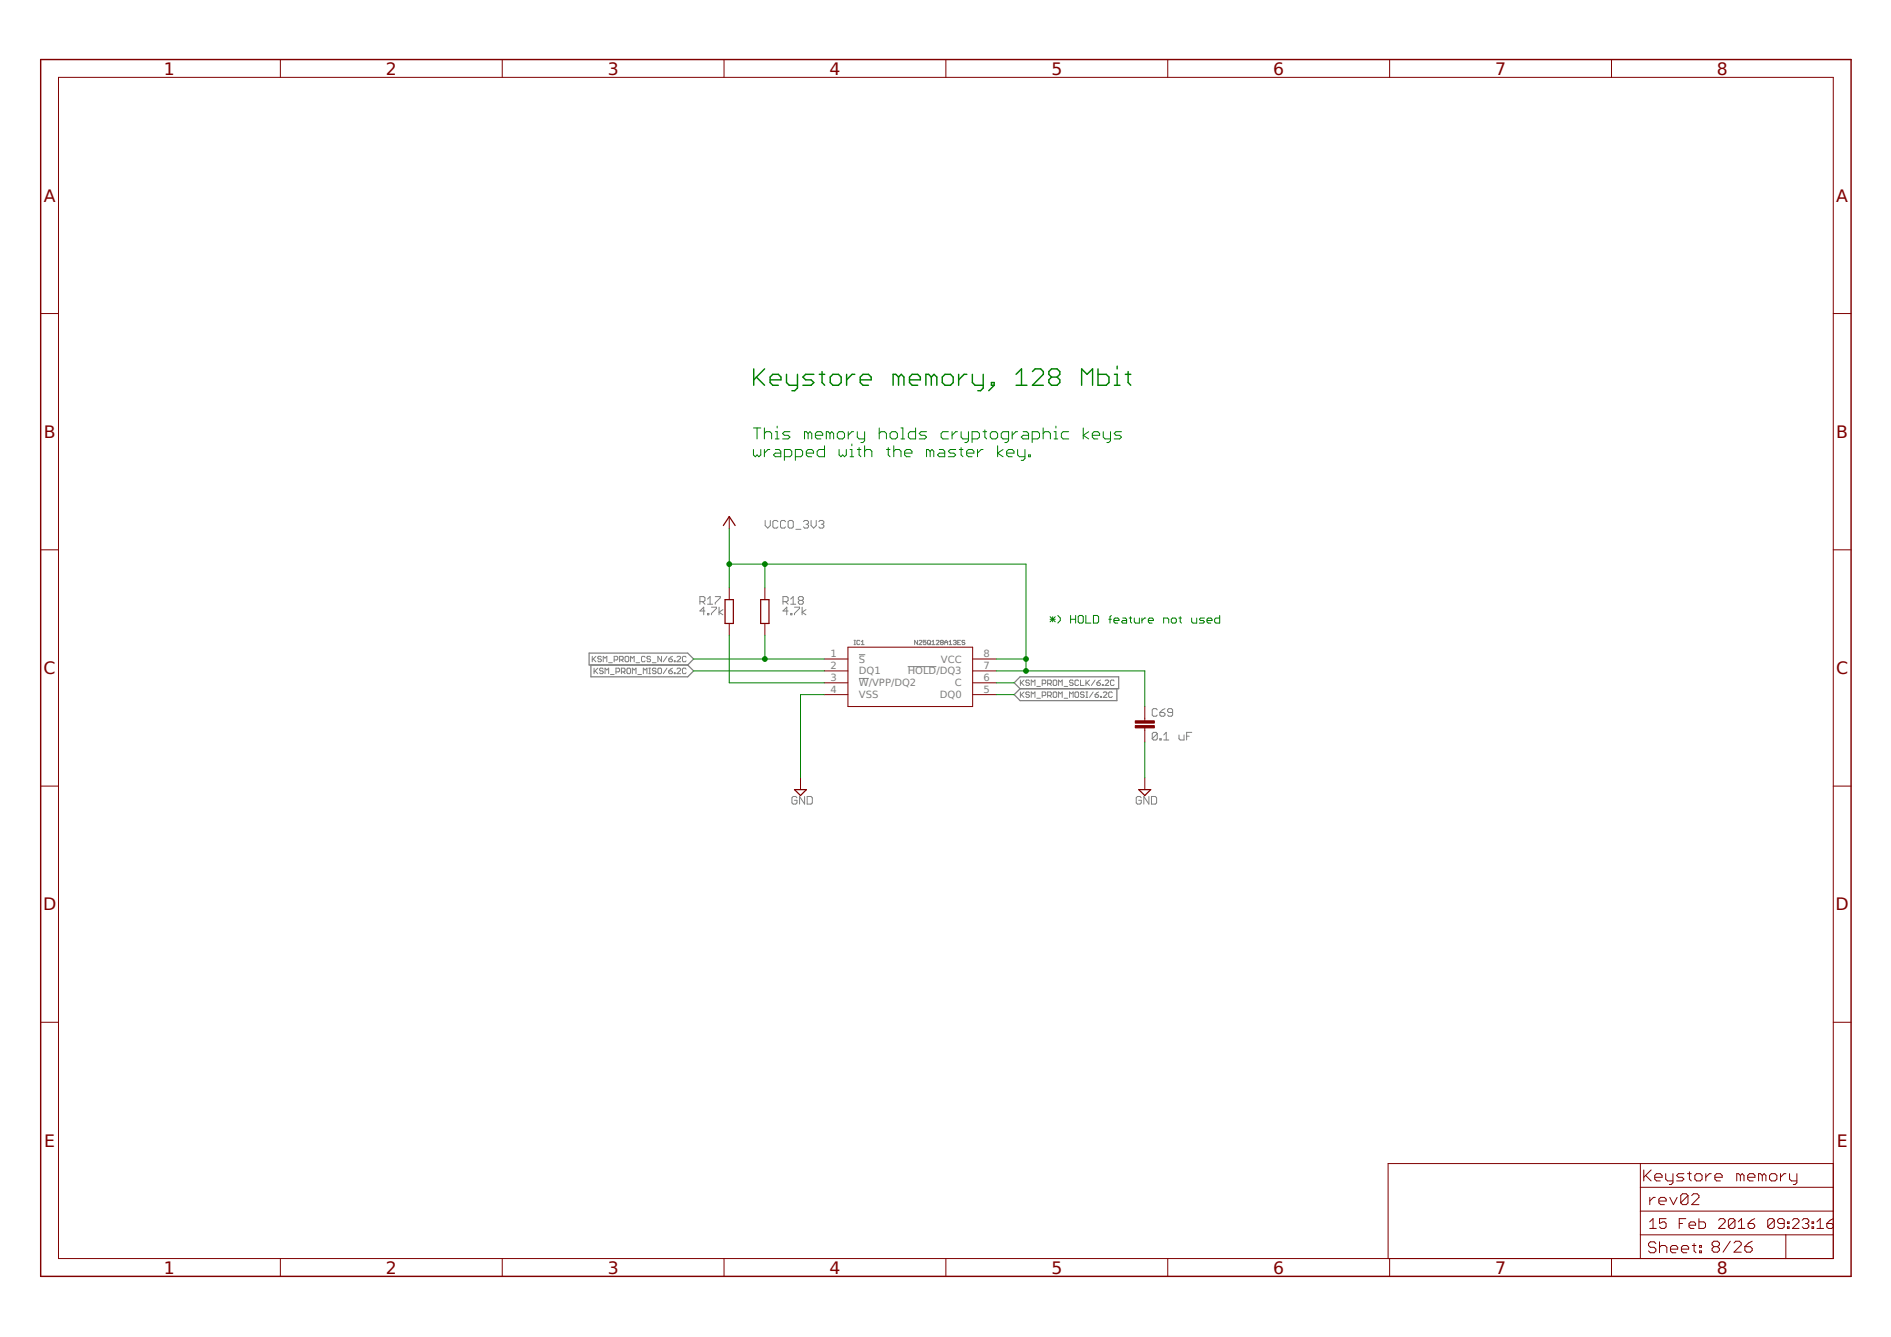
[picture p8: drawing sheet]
<svg xmlns="http://www.w3.org/2000/svg" width="420mm" height="297mm" viewBox="0 0 420 297" stroke-linecap="round" stroke-linejoin="round" font-family="sans-serif">
<defs><g id="words">
<g font-size="3.8" fill="#800000">
<text x="36.4" y="16.6">1</text>
<text x="85.7" y="16.6">2</text>
<text x="135" y="16.6">3</text>
<text x="184.3" y="16.6">4</text>
<text x="233.6" y="16.6">5</text>
<text x="282.9" y="16.6">6</text>
<text x="332.2" y="16.6">7</text>
<text x="381.5" y="16.6">8</text>
<text x="9.7" y="44.8">A</text>
<text x="408" y="44.8">A</text>
<text x="9.7" y="97.3">B</text>
<text x="408" y="97.3">B</text>
<text x="9.7" y="149.8">C</text>
<text x="408" y="149.8">C</text>
<text x="9.6" y="202.2">D</text>
<text x="407.9" y="202.2">D</text>
<text x="9.8" y="254.7">E</text>
<text x="408.1" y="254.7">E</text>
<text x="36.4" y="282.9">1</text>
<text x="85.7" y="282.9">2</text>
<text x="135" y="282.9">3</text>
<text x="184.3" y="282.9">4</text>
<text x="233.6" y="282.9">5</text>
<text x="282.9" y="282.9">6</text>
<text x="332.2" y="282.9">7</text>
<text x="381.5" y="282.9">8</text>
</g>
<g font-size="2.2" fill="#808080">
<text x="184.6" y="146">1</text>
<text x="184.6" y="148.7">2</text>
<text x="190.8" y="147.2">S</text>
<text x="190.8" y="149.8">DQ1</text>
<text x="201.7" y="149.9">HOLD/DQ3</text>
<text x="209.1" y="147.2">VCC</text>
<text x="218.5" y="146">8</text>
<text x="218.5" y="148.7">7</text>
<text x="184.6" y="151.3">3</text>
<text x="184.6" y="154">4</text>
<text x="190.8" y="152.5">W/VPP/DQ2</text>
<text x="190.8" y="155.1">VSS</text>
<text x="208.8" y="155.1">DQ0</text>
<text x="212.1" y="152.5">C</text>
<text x="218.5" y="151.3">6</text>
<text x="218.5" y="154">5</text>
</g>
</g></defs>
<g fill="none" stroke="#808080" stroke-width=".22">
<path d="M170 115.6v1.2l.6 .5 .6-.5v-1.2M172.8 115.9l-.2-.3h-.6l-.3 .3v1.2l.3 .2h.6l.2-.2M174.5 115.9l-.2-.3h-.6l-.3 .3v1.2l.3 .2h.6l.2-.2M175.1 115.9l.3-.3h.6l.3 .3v1.2l-.3 .2h-.6l-.3-.2zM176.8 117.6h1.1M178.5 115.9l.3-.3h.6l.2 .3v.3l-.2 .3M179.1 116.5h.3M179.4 116.5l.2 .3v.3l-.2 .2h-.6l-.3-.2M180.2 115.6v1.2l.6 .5 .6-.5v-1.2M181.9 115.9l.3-.3h.6l.2 .3v.3l-.2 .3M182.5 116.5h.3M182.8 116.5l.2 .3v.3l-.2 .2h-.6l-.3-.2"/>
<path d="M155.5 133.7h.9l.2-.3v-.6l-.2-.3h-.9v1.7M156.1 133.7l.5 .5M156.6 135.7h-1.1l.9-.8v1.7M157.2 136.3h.3v.3h-.3zM157.2 134.2h1.1M157.2 133.1l.6-.6v1.7M158.1 134.9h1.1v.3l-1.1 1.1v.3M158.9 132.5h1.1v.3l-1.1 1.1v.3M159.8 134.9v1.7M160.6 135.4l-.8 .6 .8 .6M174 133.7h.8l.3-.3v-.6l-.3-.3h-.8v1.7M174.5 133.7l.6 .5"/>
<path d="M175.1 135.7h-1.1l.8-.8v1.7M175.7 136.3h.3v.3h-.3zM175.7 133.1l.5-.6v1.7M175.7 134.2h1.1M176.5 134.9h1.2v.3l-1.2 1.1v.3M177.7 133.4l-.3-.3v-.3l.3-.3h.5l.3 .3v.3l-.3 .3M177.7 133.4l-.3 .3v.2l.3 .3h.5l.3-.3v-.2l-.3-.3M177.7 133.4h.5M178.2 134.9v1.7M179.1 135.4l-.9 .6 .9 .6M131.6 145.8v1.2M131.8 146.4l.6 .6"/>
<path d="M132 148.4v1.3M132.2 149.1l.6 .6M132.4 145.8l-.8 .8M132.8 148.4l-.8 .9M133.6 146l-.2-.2h-.4l-.2 .4 .2 .2h.4l.2 .4-.2 .2h-.4l-.2-.2M134 147v-1.2l.4 .4 .4-.4v1.2M134 148.7l-.2-.3h-.4l-.2 .4 .2 .3h.4l.2 .4-.2 .2h-.4l-.2-.2M134.4 149.7v-1.3l.4 .4 .4-.4v1.3M135.2 147.2h.9M135.6 149.9h.9M136.5 146.6h.6l.2-.2v-.4l-.2-.2h-.6v1.2M136.9 149.3h.6l.2-.2v-.4l-.2-.3h-.6v1.3"/>
<path d="M137.7 146.6h.6l.2-.2v-.4l-.2-.2h-.6v1.2M138.1 146.6l.4 .4M138.1 149.3h.6l.2-.2v-.4l-.2-.3h-.6v1.3M138.5 149.3l.4 .4M138.9 146l.2-.2h.4l.2 .2v.8l-.2 .2h-.4l-.2-.2zM139.5 148.4h.4l.2 .3v.8l-.2 .2h-.4l-.2-.2v-.8zM140.1 147v-1.2l.4 .4 .4-.4v1.2M140.5 149.7v-1.3l.4 .4 .4-.4v1.3M141.3 147.2h.8M141.7 149.9h.8M142.9 149.7v-1.3l.4 .4 .4-.4v1.3M143.3 146l-.2-.2h-.4l-.2 .2v.8l.2 .2h.4l.2-.2"/>
<path d="M144.1 148.4h.4M144.1 149.7h.4M144.4 148.4v1.3M144.5 146l-.1-.2h-.5l-.2 .2 .2 .4h.5l.1 .2-.1 .4h-.5l-.2-.2M144.9 147.2h.9M145.8 148.7l-.2-.3h-.4l-.3 .3 .3 .4h.4l.2 .2-.2 .4h-.4l-.3-.2M146.4 148.4h.4l.2 .3v.8l-.2 .2h-.4l-.2-.2v-.8zM147 145.8v1.2l-.8-1.2v1.2M148.2 145.8l-.8 1.2M148.2 148.4l-.8 1.3M148.6 146.4h.6l.2 .4-.2 .2h-.4l-.2-.2zM148.6 149.1h.6l.2 .4-.2 .2h-.4l-.2-.2z"/>
<path d="M149.4 145.8l-.8 .6M149.4 148.4l-.8 .7M149.8 146.8h.2v.2h-.2zM149.8 149.5h.2v.2h-.2zM150.4 148.7l.2-.3h.4l.2 .3v.1l-.8 .9h.8M150.4 146l.2-.2h.4l.2 .2v.2l-.8 .8h.8M152.4 146l-.1-.2h-.5l-.2 .2v.8l.2 .2h.5l.1-.2M152.4 148.7l-.1-.3h-.5l-.2 .3v.8l.2 .2h.5l.1-.2M189.8 143.2h.3M189.8 142.3h.3M189.9 142.3v.9M190.8 145.5h1.5"/>
<path d="M190.8 150.7h2.2M191.1 142.4l-.2-.1-.5 .1v.6l.2 .2 .5-.2M191.4 143.2h.6M191.4 142.6l.3-.3v.9M201.7 148.1h6.3M203.9 142.3v.9l-.7-.9v.9M204.2 142.4l.1-.1 .5 .1-.6 .8h.6M205.8 142.3h-.7v.4l.3-.1 .4 .1-.2 .5-.5-.2M206.1 142.4l.1-.1 .5 .1v.6l-.1 .2-.5-.2zM206.4 142.9l.3 .3M207 143.2h.7M207 142.6l.4-.3v.9"/>
<path d="M208 142.4l.2-.1 .4 .1-.6 .8h.6M209.1 142.7l-.1 .2 .1 .3h.3l.2-.2-.2-.3M209.1 142.7l-.1-.1 .1-.3 .5 .1-.2 .3M209.1 142.7h.3M209.9 142.7h.6M209.9 143.2v-.6l.3-.3 .3 .3v.6M210.9 143.2h.6M210.9 142.6l.3-.3v.9M211.8 142.4l.5-.1 .2 .1-.2 .3M212.1 142.7h.2M212.3 142.7l.2 .2-.2 .3-.5-.2M212.8 142.7h.3"/>
<path d="M213.4 142.3h-.6v.9h.6M214.4 142.4l-.5-.1-.2 .3 .5 .1 .2 .3-.2 .2-.5-.2M226.7 151.1v1.2M226.7 153.7v1.2M226.9 154.3l.6 .6M226.9 151.7l.6 .6M227.5 153.7l-.8 .8M227.5 151.1l-.8 .8M228.7 153.9l-.2-.2h-.4l-.2 .2 .2 .4h.4l.2 .2-.2 .4h-.4l-.2-.2M228.7 151.3l-.2-.2h-.4l-.2 .2 .2 .4h.4l.2 .4-.2 .2h-.4l-.2-.2M229.1 152.3v-1.2l.4 .4 .5-.4v1.2M229.1 154.9v-1.2l.4 .4 .5-.4v1.2"/>
<path d="M230.4 155.1h.8M230.4 152.5h.8M231.6 154.5h.6l.2-.2v-.4l-.2-.2h-.6v1.2M231.6 151.9h.6l.2-.2v-.4l-.2-.2h-.6v1.2M232.8 154.5h.6l.2-.2v-.4l-.2-.2h-.6v1.2M232.8 151.9h.6l.2-.2v-.4l-.2-.2h-.6v1.2M233.2 154.5l.4 .4M233.2 151.9l.4 .4M234.2 153.7h.4l.2 .2v.8l-.2 .2h-.4l-.2-.2v-.8zM234.2 151.1h.4l.2 .2v.8l-.2 .2h-.4l-.2-.2v-.8zM235.2 152.3v-1.2l.4 .4 .4-.4v1.2M235.2 154.9v-1.2l.4 .4 .4-.4v1.2"/>
<path d="M236.4 155.1h.8M236.4 152.5h.8M237.6 154.9v-1.2l.4 .4 .4-.4v1.2M238.4 151.3l-.1-.2h-.5l-.2 .2 .2 .4h.5l.1 .4-.1 .2h-.5l-.2-.2M238.8 153.9l.3-.2h.4l.1 .2v.8l-.1 .2h-.4l-.3-.2zM239.6 151.3l-.1-.2h-.4l-.3 .2v.8l.3 .2h.4l.1-.2M240.1 151.1v1.2h.8M240.9 153.9l-.2-.2h-.4l-.2 .2 .2 .4h.4l.2 .2-.2 .4h-.4l-.2-.2M241.3 153.7h.4M241.3 154.9h.4M241.3 151.1v1.2M241.5 153.7v1.2"/>
<path d="M241.5 151.7l.6 .6M242.1 151.1l-.8 .8M242.9 153.7l-.8 1.2M243.3 154.3h.6l.2 .4-.2 .2h-.4l-.2-.2zM243.3 151.1l-.8 1.2M243.7 151.7h.6l.2 .4-.2 .2h-.4l-.2-.2zM244.1 153.7l-.8 .6M244.5 154.7h.2v.2h-.2zM244.5 151.1l-.8 .6M244.9 152.1h.2v.2h-.2zM245.1 153.9l.2-.2h.4l.2 .2v.2l-.8 .8h.8M245.5 151.3l.2-.2h.4l.2 .2v.2l-.8 .8h.8"/>
<path d="M247.1 153.9l-.1-.2h-.5l-.2 .2v.8l.2 .2h.5l.1-.2M247.5 151.3l-.1-.2h-.4l-.3 .2v.8l.3 .2h.4l.1-.2M257.1 157.7l-.2-.3h-.6l-.3 .3v1.2l.3 .2h.6l.2-.2M257.7 158.3h.9l.2 .3v.3l-.2 .2h-.6l-.3-.2zM258.8 157.4l-.5 .3-.6 .6M260.5 158.3h-.8l-.3-.3v-.3l.3-.3h.6l.2 .3v1.2l-.2 .2h-.6l-.3-.2M177.1 177.2l-.3-.2h-.6l-.2 .2v1.2l.2 .2h.6l.3-.2v-.6h-.6M178.8 177v1.6l-1.1-1.6v1.6M179.3 177h.9l.3 .2v1.2l-.3 .2h-.9zM253.6 177.2l-.3-.2h-.6l-.2 .2v1.2l.2 .2h.6l.3-.2v-.6h-.6M255.3 177v1.6l-1.2-1.6v1.6M255.8 177h.9l.3 .2v1.2l-.3 .2h-.9z"/>
<path d="M257.1 163l-.2-.3h-.6l-.3 .3v1.1M257.1 163v1.1l-.2 .3h-.6l-.3-.3M257.1 163l-1.1 1.1M257.7 164.1h.3v.3h-.3zM258.6 164.4h1.1M258.6 163.3l.5-.6v1.7M262 163.3v.8l.2 .3h.9v-1.1M263.7 163.6h.5M264.8 162.7h-1.1v1.7"/>
</g>
<path d="M130.9 145.1h21.9l1.3 1.3-1.3 1.3h-21.9zM131.3 147.7v2.7h21.5l1.3-1.3-1.3-1.4M226.7 153l-1.4 1.3 1.4 1.4h21.5v-2.7M226.7 150.4h21.9v2.6h-21.9l-1.4-1.3z" fill="none" stroke="#808080" stroke-width=".28"/>
<g fill="none" stroke="#800000" stroke-width=".22">
<path d="M13 17.2h394.3v262.4h-394.3zM62.3 13.2v4M111.6 13.2v4M160.9 13.2v4M210.2 13.2v4M259.5 13.2v4M308.8 13.2v4M358.1 13.2v4M9 69.7h4M407.3 69.7h4M162 114.8v2.6M9 122.2h4"/>
<path d="M162 130.6v2.6M162 138.5v2.6M169.9 130.6v2.6M169.9 138.5v2.6M407.3 122.2h4M183.1 146.4h5.3M183.1 149.1h5.3M183.1 151.7h5.3M183.1 154.3h5.3M188.4 143.8h27.7v13.2h-27.7zM216.1 146.4h5.3M216.1 149.1h5.3"/>
<path d="M216.1 151.7h5.3M216.1 154.3h5.3M254.4 157v3.1M9 174.6h4M177.9 172.8v2.6M254.4 161.7v3.2M254.4 172.8v2.6M407.3 174.6h4M9 227.1h4M407.3 227.1h4M364.5 258.5v21.1M365.2 259.9v2.5"/>
<path d="M366.9 259.9l-1.7 1.7M407.3 258.5h-98.9v21.1M62.3 279.6v4M111.6 279.6v4M160.9 279.6v4M210.2 279.6v4M259.5 279.6v4M308.8 279.6v4M358.1 279.6v4M364.5 274.3h42.8M364.5 269.1h42.8M364.5 263.8h42.8"/>
<path d="M365.7 261.2l1.2 1.2M366.5 271.5l.8-.8v2.2M366.5 272.9h1.5M366.6 266v1.6M367.7 261.6h1.6v-.4l-.4-.4h-.8l-.4 .4v.8l.4 .4h.8M367.8 266h-.4l-.8 .8M367.9 276.3l-.4-.4h-.8l-.4 .4v.4l.4 .4h.8l.4 .4v.4l-.4 .4h-.8l-.4-.4M368.6 266.8h1.6v-.4l-.4-.4h-.8l-.4 .4v.8l.4 .4h.8M368.7 275.9v2.4M368.7 277.1l.4-.4h.8l.5 .4v1.2M370.1 260.8v1.2l.4 .4h1.2M370.2 270.7h-1.5v1.1l.8-.3h.3l.4 .3v.8l-.4 .3h-.7l-.4-.3"/>
<path d="M371 266l.8 1.6 .8-1.6M371.2 277.5h1.6v-.4l-.4-.4h-.8l-.4 .4v.8l.4 .4h.8M371.7 260.8v2l-.4 .4h-.4M373.1 271.8h.7M373.6 277.5h1.6v-.4l-.4-.4h-.8l-.4 .4v.8l.4 .4h.8M374.1 260.8h-1.2l-.4 .4 .4 .4h.8l.4 .4-.4 .4h-1.2M374.6 270.7h-1.5v2.2M374.9 260.8h.9M375.1 265.6v1.6l-.5 .4h-.8l-.4-.4M375.1 265.6l-.5-.4h-.8l-.4 .4v1.6M375.1 265.6l-1.7 1.6M375.3 272.2h1.4v-.4l-.3-.3h-.7l-.4 .3v.8l.4 .3h.7"/>
<path d="M375.4 260.3v1.7l.4 .4M375.9 265.6l.4-.4h.8l.4 .4v.4l-1.6 1.6h1.6M376 276.7h.8M376.4 276.3v1.6l.4 .4M376.6 261.2l.4-.4h.8l.4 .4v.8l-.4 .4h-.8l-.4-.4zM377.5 270.7v2.2h1.1l.3-.3v-.8l-.3-.3h-1.1M377.6 276.7h.4v.4h-.4zM377.6 277.9h.4v.4h-.4zM379 260.8v1.6M380.2 260.8h-.4l-.8 .8M380.8 277l-.4-.4v-.4l.4-.4h.8l.4 .4v.4l-.4 .4M380.8 277l-.4 .4v.4l.4 .4h.8l.4-.4v-.4l-.4-.4"/>
<path d="M380.8 277h.8M381 261.6h1.7v-.4l-.5-.4h-.8l-.4 .4v.8l.4 .4h.8M381.8 271.1l.4-.4h.7l.4 .4v.4l-1.5 1.4h1.5M384.5 275.8l-1.7 2.4M385.3 276.2l.4-.4h.8l.4 .4v.4l-1.6 1.6h1.6M385.5 271.1v1.5l-.4 .3h-.7l-.4-.3M385.5 271.1l-.4-.4h-.7l-.4 .4v1.5M385.5 271.1l-1.5 1.5M386.2 272.9h1.5M386.2 271.5l.7-.8v2.2M386.7 261.2l-.4-.4h-.4v1.6M386.7 261.2v1.2"/>
<path d="M386.7 261.2l.4-.4 .4 .4v1.2M387.7 277h1.2l.4 .4v.4l-.4 .4h-.8l-.4-.4zM388.3 261.6h1.6v-.4l-.4-.4h-.8l-.4 .4v.8l.4 .4h.8M388.4 271.8h1.1l.4 .4v.4l-.4 .3h-.7l-.4-.3zM389.3 275.8l-.8 .4-.8 .8M389.9 270.7l-.8 .4-.7 .7M391.6 261.2l-.5-.4h-.4v1.6M391.6 261.2v1.2M391.6 261.2l.4-.4 .4 .4v1.2M393.2 261.2l.4-.4h.8l.4 .4v.8l-.4 .4h-.8l-.4-.4zM394.2 271.1v1.5l-.3 .3h-.8l-.3-.3M394.2 271.1l-.3-.4h-.8l-.3 .4v1.5"/>
<path d="M394.2 271.1l-1.4 1.5M395.6 260.8v1.6M396.4 271.8h-1.1l-.3-.3v-.4l.3-.4h.7l.4 .4v1.5l-.4 .3h-.7l-.3-.3M396.8 274.3v5.3M396.8 260.8h-.4l-.8 .8M397.2 272.6h.3v.3h-.3zM397.2 271.5h.3v.3h-.3zM397.6 260.8v1.2l.4 .4h1.2M398.3 271.1l.3-.4h.7l.4 .4v.4l-1.4 1.4h1.4M399.2 260.8v2l-.4 .4h-.4M400.4 271.1l.4-.4h.7l.4 .4v.4l-.4 .3M401.2 271.8h.3"/>
<path d="M401.5 271.8l.4 .4v.4l-.4 .3h-.7l-.4-.3M402.6 272.6h.4v.3h-.4zM402.6 271.5h.4v.3h-.4zM403.7 272.9h1.5M403.7 271.5l.7-.8v2.2M405.9 271.8v.8l.4 .3h.7l.4-.3M405.9 271.8h1.1l.4 .4M407.4 270.7l-.8 .4-.7 .7"/>
</g>
<path d="M9 13.2h402.3v270.4h-402.3z" fill="none" stroke="#800000" stroke-width=".32"/>
<path d="M160.7 116.8l1.3-2 1.3 2M161.1 133.2h1.8v5.3h-1.8zM169 133.2h1.9v5.3h-1.9zM176.5 175.4h2.7l-1.3 1.3zM253 175.4h2.7l-1.3 1.3z" fill="none" stroke="#800000" stroke-width=".28"/>
<g fill="#800000" stroke="#800000" stroke-width=".22">
<path d="M252.2 161.2h4.3v.5h-4.3z"/>
<path d="M252.2 160.1h4.3v.6h-4.3z"/>
</g>
<g fill="none" stroke="#008000" stroke-width=".22">
<path d="M167.4 95.1h1.6M167.4 99.9v1.2l.4 .4 .4-.4 .4 .4 .4-.4v-1.2M168.2 95.1v2.4M169.8 95.1v2.4M169.8 99.9v1.6M169.8 96.3l.4-.4h.8l.4 .4v1.2M171 99.9h-.4l-.8 .8M172.3 95.9h.4v1.6M172.3 97.5h.8M172.3 99.9h.8l.4 .4v1.2h-1.2l-.4-.4 .4-.4h1.2M172.7 94.7v.4M175.5 95.9h-1.2l-.4 .4 .4 .4h.8l.4 .4-.4 .4h-1.2"/>
<path d="M179.6 96.3l-.4-.4h-.4v1.6M179.6 96.3v1.2M179.6 96.3l.4-.4 .4 .4v1.2M181.2 96.7h1.6v-.4l-.4-.4h-.8l-.4 .4v.8l.4 .4h.8M183.2 99v2.5h-1.2l-.4-.4v-.8l.4-.4h1.2M184.4 96.3l-.4-.4h-.4v1.6M184.4 96.3v1.2M184.4 96.3l.4-.4 .4 .4v1.2M186.4 95.9h.8l.4 .4v.8l-.4 .4h-.8l-.4-.4v-.8zM186.4 99.9v1.2l.4 .4 .4-.4 .4 .4 .4-.4v-1.2M188.5 95.9v1.6M188.9 99.9h.4v1.6"/>
<path d="M189.3 98.6v.4M189.7 95.9h-.4l-.8 .8M190.5 95.9v1.2l.4 .4h1.2M190.5 99.9h.8M190.9 99.4v1.7l.4 .4M192.1 95.9v2l-.4 .4h-.4M192.1 99v2.5M195.3 96.3l.4-.4h.9l.4 .4v1.2M195.3 95.1v2.4M197 99.9h.8M197.4 99.4v1.7l.4 .4M197.8 96.3l.4-.4h.8l.4 .4v.8l-.4 .4h-.8l-.4-.4z"/>
<path d="M198.6 99v2.5M200.2 95.1h.4v2.4M200.2 97.5h.8M203.4 95.1v2.4h-1.2l-.4-.4v-.8l.4-.4h1.2M205.9 95.9h-1.2l-.5 .4 .5 .4h.8l.4 .4-.4 .4h-1.3M208.7 99.9h.8l.4 .4v1.2h-1.2l-.4-.4 .4-.4h1.2M210.7 95.9h-1.2l-.4 .4v.8l.4 .4h1.2M211.5 95.9v1.6M212.3 99.9h-1.2l-.4 .4 .4 .4h.8l.4 .4-.4 .4h-1.2M212.7 95.9h-.4l-.8 .8M213.1 99.9h.9M213.6 95.9v1.2l.4 .4h1.2"/>
<path d="M213.6 99.4v1.7l.4 .4M215.2 95.9v2l-.4 .4h-.4M216 97.5h1.2l.4-.4v-.8l-.4-.4h-1.2v2.4M217.2 99.9v1.6M218.4 95.9h.8M218.4 99.9h-.4l-.8 .8M218.8 95.5v1.6l.4 .4M220.4 95.9h.9l.4 .4v.8l-.4 .4h-.9l-.4-.4v-.8zM221.7 99v2.5M222.9 99.9l-1.2 .8 1.2 .8M224.1 97.5h-1.2l-.4-.4v-.8l.4-.4h1.2v2l-.4 .4h-.4M224.9 95.9v1.6"/>
<path d="M226.1 95.9h-.4l-.8 .8M226.1 99.9v1.2l.4 .4h1.2M227.3 95.9h.8l.4 .4v1.2h-1.2l-.4-.4 .4-.4h1.2M227.7 99.9v2l-.4 .4h-.4M229.3 97.5h1.3l.4-.4v-.8l-.4-.4h-1.3v2.4M231.8 96.3l.4-.4h.8l.4 .4v1.2M231.8 95.1v2.4M234.2 95.9h.4v1.6M234.2 97.5h.8M234.6 94.7v.4M237.4 95.9h-1.2l-.4 .4v.8l.4 .4h1.2M240.7 95.1v2.4"/>
<path d="M241.9 95.9l-1.2 .8 1.2 .8M242.7 96.7h1.6v-.4l-.4-.4h-.8l-.4 .4v.8l.4 .4h.8M245.1 95.9v1.2l.4 .4h1.2M246.7 95.9v2l-.4 .4h-.4M249.2 95.9h-1.2l-.4 .4 .4 .4h.8l.4 .4-.4 .4h-1.2M162 117.4v13.2M174.3 101.5h1.2l.4-.4v-.8l-.4-.4h-1.2v2.4M176.7 101.5h1.2l.4-.4v-.8l-.4-.4h-1.2v2.4M179.2 100.7h1.6v-.4l-.4-.4h-.8l-.4 .4v.8l.4 .4h.8M188.9 101.5h.8M192.1 100.3l.4-.4h.8l.4 .4v1.2M198.6 100.3l.4-.4h.8l.4 .4v1.2"/>
<path d="M201 100.7h1.6v-.4l-.4-.4h-.8l-.4 .4v.8l.4 .4h.8M206.7 100.3l-.4-.4h-.4v1.6M206.7 100.3v1.2M206.7 100.3l.4-.4 .4 .4v1.2M214.8 100.7h1.6v-.4l-.4-.4h-.8l-.4 .4v.8l.4 .4h.8M223.7 100.7h1.6v-.4l-.4-.4h-.8l-.4 .4v.8l.4 .4h.8M228.5 101.1h.4v.4h-.4zM162 125.3h66v23.8M169.9 125.3v5.3M233.3 137l1.2 1.2M233.3 137.6h1.2M233.9 137v1.2"/>
<path d="M234.5 137l-1.2 1.2M235 136.7l.6 .6v.6l-.6 .5M237.9 137.6h1.1M237.9 136.7v1.7M239 136.7v1.7M239.8 136.7h.6l.3 .3v1.2l-.3 .2h-.6l-.2-.2v-1.2zM241.3 136.7v1.7h1.1M243 136.7h.8l.3 .3v1.2l-.3 .2h-.8zM246.4 137.6h.5M246.9 136.7l-.3 .3v1.4M247.5 137.9h1.1v-.3l-.3-.3h-.5l-.3 .3v.6l.3 .2h.5M249.5 137.3h.5l.3 .3v.8h-.8l-.3-.2 .3-.3h.8"/>
<path d="M250.9 137.3h.6M251.2 137v1.2l.3 .2M252 137.3v.9l.3 .2h.9v-1.1M253.7 137.3v1.1M254.6 137.3h-.3l-.6 .6M255.1 137.9h1.2v-.3l-.3-.3h-.6l-.3 .3v.6l.3 .2h.6M258.6 138.4v-1.1h.8l.3 .3v.8M260.2 137.6l.3-.3h.6l.3 .3v.6l-.3 .2h-.6l-.3-.2zM261.9 137.3h.6M262.2 137v1.2l.3 .2M264.8 137.3v.9l.3 .2h.8v-1.1M267.6 137.3h-.8l-.3 .3 .3 .3h.5l.3 .3-.3 .2h-.8"/>
<path d="M268.2 137.9h1.1v-.3l-.3-.3h-.5l-.3 .3v.6l.3 .2h.5M271 136.7v1.7h-.8l-.3-.2v-.6l.3-.3h.8M154.1 146.4h29M154.1 149.1h29M162 141.1v10.6h21.1M169.9 141.1v5.3M183.1 154.3h-5.2v18.5M221.4 154.3h3.9M221.4 149.1h33v7.9M221.4 146.4h6.6M221.4 151.7h3.9M254.4 164.9v7.9"/>
</g>
<g fill="none" stroke="#008000" stroke-width=".32">
<path d="M167.5 82v3.6M168.1 83.8l1.8 1.8M169.9 82l-2.4 2.4M171.1 84.4h2.4v-.6l-.6-.6h-1.2l-.6 .6v1.2l.6 .6h1.2M174.8 83.2v1.8l.6 .6h1.8M177.2 83.2v3l-.6 .6h-.6M180.8 83.2h-1.8l-.6 .6 .6 .6h1.2l.6 .6-.6 .6h-1.8M182 83.2h1.2M182.6 82.5v2.5l.6 .6M185.1 83.2h1.2l.6 .6v1.2l-.6 .6h-1.2l-.6-.6v-1.2zM188.1 83.2v2.4M189.9 83.2h-.6l-1.2 1.2"/>
<path d="M191.1 84.4h2.5v-.6l-.6-.6h-1.3l-.6 .6v1.2l.6 .6h1.3M199.6 83.8l-.6-.6h-.6v2.4M199.6 83.8v1.8M199.6 83.8l.7-.6 .6 .6v1.8M202.1 84.4h2.4v-.6l-.6-.6h-1.2l-.6 .6v1.2l.6 .6h1.2M206.9 83.8l-.6-.6h-.6v2.4M206.9 83.8v1.8M206.9 83.8l.6-.6 .7 .6v1.8M209.4 83.8l.6-.6h1.2l.6 .6v1.2l-.6 .6h-1.2l-.6-.6zM213 83.2v2.4M214.8 83.2h-.6l-1.2 1.2M216 83.2v1.8l.6 .6h1.9"/>
<path d="M218.5 83.2v3l-.6 .6h-.6M220.3 85h.6v.6h-.6zM220.9 85.6l-1.2 1.2M225.8 85.6h2.4M225.8 83.2l1.2-1.2v3.6M229.4 82.5l.6-.5h1.2l.6 .5v.7l-2.4 2.4h2.4M233.6 83.8l-.6 .6v.6l.6 .6h1.3l.6-.6v-.6l-.6-.6M233.6 83.8l-.6-.6v-.7l.6-.5h1.3l.6 .5v.7l-.6 .6M233.6 83.8h1.3M240.3 85.6v-3.6l1.2 1.2 1.3-1.2v3.6M244 82v3.6h1.8l.6-.6v-1.2l-.6-.6h-1.8M247.6 85.6h1.2"/>
<path d="M247.6 83.2h.6v2.4M248.2 81.3v.7M250 83.2h1.2M250.7 82.5v2.5l.5 .6"/>
</g>
<g fill="#008000" stroke="#008000" stroke-width=".22">
<circle cx="228" cy="146.4" r=".53"/>
<circle cx="228" cy="149.1" r=".53"/>
<circle cx="169.9" cy="125.3" r=".53"/>
<circle cx="162" cy="125.3" r=".53"/>
<circle cx="169.9" cy="146.4" r=".53"/>
</g>
<use href="#words"/>
</svg>
